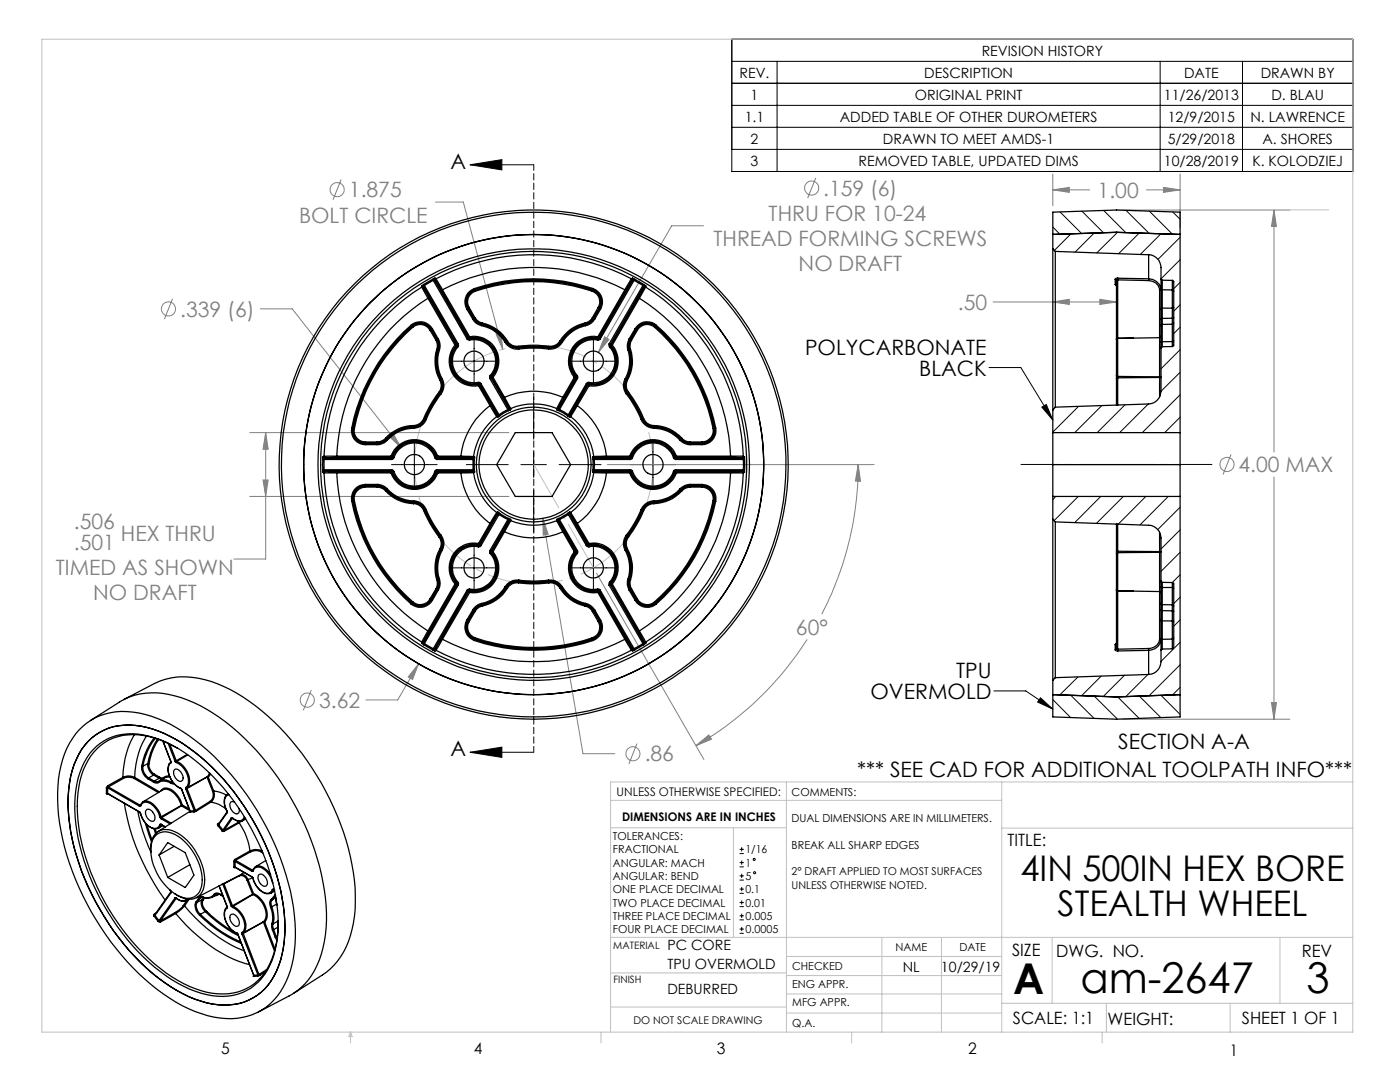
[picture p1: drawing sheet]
<svg xmlns="http://www.w3.org/2000/svg" width="279mm" height="216mm" viewBox="0 0 279 216" stroke-linecap="round" stroke-linejoin="round" font-family="sans-serif">
<defs><g id="words">
<g font-size="8.5">
<text x="202.2" y="198.3">A</text>
<text x="215.6" y="198.1">am-2647</text>
<text x="260.8" y="198.1">3</text>
</g>
<g font-size="7.1">
<text x="203.6" y="175.8">4IN 500IN HEX BORE</text>
<text x="211" y="182.8">STEALTH WHEEL</text>
</g>
<g font-size="4.2">
<text x="89.9" y="33.6">A</text>
<text x="160.7" y="70.8">POLYCARBONATE</text>
<text x="183.4" y="74.9">BLACK</text>
<text x="190.8" y="135.3">TPU</text>
<text x="173.7" y="139.5">OVERMOLD</text>
<text x="223.2" y="149.5">SECTION A-A</text>
<text x="89.9" y="150.9">A</text>
<text x="171.1" y="155">*** SEE CAD FOR ADDITIONAL TOOLPATH INFO***</text>
</g>
<g font-size="4.2" fill="#808080">
<text x="69.6" y="39.4">1.875</text>
<text x="164.3" y="39.1">.159 (6)</text>
<text x="219.1" y="39.4">1.00</text>
<text x="59.7" y="44.5">BOLT CIRCLE</text>
<text x="153.4" y="44.1">THRU FOR 10-24</text>
<text x="142.4" y="49.1">THREAD FORMING SCREWS</text>
<text x="159.4" y="54.1">NO DRAFT</text>
<text x="36" y="63.2">.339 (6)</text>
<text x="191.2" y="61.8">.50</text>
<text x="247.2" y="94.3">4.00 MAX</text>
<text x="14.7" y="105.6">.506</text>
<text x="24.1" y="107.9">HEX THRU</text>
<text x="14.7" y="109.7">.501</text>
<text x="11.1" y="114.7">TIMED AS SHOWN</text>
<text x="18.6" y="119.8">NO DRAFT</text>
<text x="158.9" y="126.7">60°</text>
<text x="63.7" y="141.2">3.62</text>
<text x="128.7" y="151.9">.86</text>
</g>
<g font-size="3.4">
<text x="201.1" y="168.8">TITLE:</text>
<text x="202" y="190.8">SIZE</text>
<text x="210.8" y="190.9">DWG. NO.</text>
<text x="259.8" y="191">REV</text>
<text x="202.1" y="204.4">SCALE: 1:1</text>
<text x="221" y="204.5">WEIGHT:</text>
<text x="247.8" y="204.4">SHEET 1 OF 1</text>
</g>
<g font-size="3.2">
<text x="44.2" y="210.4">5</text>
<text x="94.6" y="210.3">4</text>
<text x="143.1" y="210.4">3</text>
<text x="193.2" y="210.3">2</text>
<text x="245.4" y="210.6">1</text>
</g>
<g font-size="2.8">
<text x="195.9" y="11.1">REVISION HISTORY</text>
<text x="147.6" y="15.5">REV.</text>
<text x="184.5" y="15.5">DESCRIPTION</text>
<text x="236.3" y="15.5">DATE</text>
<text x="251.6" y="15.5">DRAWN BY</text>
<text x="149.8" y="19.9">1</text>
<text x="182.6" y="19.9">ORIGINAL PRINT</text>
<text x="232.3" y="19.9">11/26/2013</text>
<text x="253.7" y="19.9">D. BLAU</text>
<text x="148.6" y="24.3">1.1</text>
<text x="149.8" y="28.7">2</text>
<text x="167.6" y="24.3">ADDED TABLE OF OTHER DUROMETERS</text>
<text x="176.2" y="28.7">DRAWN TO MEET AMDS-1</text>
<text x="233.1" y="28.7">5/29/2018</text>
<text x="233.1" y="24.3">12/9/2015</text>
<text x="249.5" y="24.3">N. LAWRENCE</text>
<text x="251.9" y="28.7">A. SHORES</text>
<text x="149.8" y="33.1">3</text>
<text x="171.3" y="33.1">REMOVED TABLE, UPDATED DIMS</text>
<text x="232.3" y="33.1">10/28/2019</text>
<text x="249.9" y="33.1">K. KOLODZIEJ</text>
<text x="133.2" y="189.6">PC CORE</text>
<text x="133.2" y="193.4">TPU OVERMOLD</text>
<text x="180.2" y="193.9">NL</text>
<text x="187.8" y="193.9">10/29/19</text>
<text x="133.2" y="198.3">DEBURRED</text>
</g>
<g font-size="2.4">
<text x="123.1" y="158.9">UNLESS OTHERWISE SPECIFIED:</text>
<text x="124.1" y="163.8">DIMENSIONS ARE IN INCHES</text>
</g>
<g font-size="2.2">
<text x="158" y="158.8">COMMENTS:</text>
<text x="122.3" y="167.6">TOLERANCES:</text>
<text x="158" y="164.1">DUAL DIMENSIONS ARE IN MILLIMETERS.</text>
<text x="122.3" y="170.3">FRACTIONAL</text>
<text x="122.3" y="172.9">ANGULAR: MACH</text>
<text x="148.8" y="170.3">1/16</text>
<text x="148.8" y="172.9">1</text>
<text x="158" y="169.4">BREAK ALL SHARP EDGES</text>
<text x="122.3" y="175.6">ANGULAR: BEND</text>
<text x="122.3" y="178.2">ONE PLACE DECIMAL</text>
<text x="148.8" y="175.6">5</text>
<text x="148.8" y="178.2">0.1</text>
<text x="158" y="174.7">2° DRAFT APPLIED TO MOST SURFACES</text>
<text x="158" y="177.3">UNLESS OTHERWISE NOTED.</text>
<text x="122.3" y="180.9">TWO PLACE DECIMAL</text>
<text x="122.3" y="183.5">THREE PLACE DECIMAL</text>
<text x="148.8" y="180.9">0.01</text>
<text x="148.8" y="183.5">0.005</text>
<text x="122.3" y="186.2">FOUR PLACE DECIMAL</text>
<text x="148.8" y="186.2">0.0005</text>
<text x="178.7" y="189.7">NAME</text>
<text x="191.5" y="189.7">DATE</text>
<text x="158.1" y="197.2">ENG APPR.</text>
<text x="158.1" y="193.5">CHECKED</text>
<text x="158.1" y="200.8">MFG APPR.</text>
<text x="158.1" y="204.9">Q.A.</text>
</g>
<text font-size="2.1" x="126.4" y="204.3">DO NOT SCALE DRAWING</text>
<g font-size="2">
<text x="122.4" y="189.4">MATERIAL</text>
<text x="122.4" y="196.2">FINISH</text>
</g>
</g></defs>
<g fill="none" stroke="#808080" stroke-width=".2">
<path d="M68.1 35.8l-1.6 4.1M162.8 35.5l-1.6 4M210.1 37.9l3.3-.5v1zM210.1 34.7v6.4M210.1 37.9h7.4M228.8 37.9h6.7M232.2 37.4l3.3 .5-3.3 .5zM235.5 34.7v10.8M34.4 59.6l-1.6 4.1M86.9 40.3h5.6l7.8 29.4M140.4 45h-6.3l-14.7 25.3M219.5 59.7l3.3 .6-3.3 .4z"/>
<path d="M224.1 41.9h33.3M254.2 41.9l.5 3.3h-.9zM254.2 41.9v48.3M52 61.6h6.3l21.7 27.7M99 66.6l1-.2 .3 3.3zM120.6 67.2l.9 .5-2.1 2.6zM198.2 60.3h24.6M210.1 60.3l3.3-.6v1zM49.8 86.3h51.8M49.8 99.1h51.8M52.5 95.8h1l-.5 3.3zM53 86.3l.5 3.3h-1z"/>
<path d="M53 86.3v25.2h-6.3M77.6 87l.8-.6 1.6 2.9zM121.2 92.7h53.2M171.3 92.7l.4 3.3h-1zM171.3 92.7a64.3 64.3 0 0 1-7.3 29.9M245.7 90.7l-1.6 4M254.2 95.2v48.3M108.3 103.4l1.1 3.2-1 .2zM108.3 103.4l8 47h6.4M119.1 114.4l21.4 37.2M62.1 137.7l-1.6 4M83.5 132.5l-1.2 3.1-.8-.5z"/>
<path d="M83.5 132.5l-4.1 7.2h-6.4M161.1 127.6a65 65 0 0 1-22.2 21.2M127.1 148.4l-1.6 4M138.9 148.8l2.6-2.2 .5 .9zM224.1 143.5h33.3M253.8 140.2h.9l-.5 3.3z"/>
<circle cx="67.3" cy="37.8" r="1.4"/>
<circle cx="162" cy="37.5" r="1.42"/>
<circle cx="33.6" cy="61.6" r="1.41"/>
<circle cx="244.9" cy="92.7" r="1.4"/>
<circle cx="61.3" cy="139.7" r="1.41"/>
<circle cx="126.3" cy="150.4" r="1.41"/>
</g>
<g fill="none" stroke="#000" stroke-width=".2">
<path d="M146 7.8h124v26.4h-124zM146 12.2h124M155.1 12.2v22M231.5 12.2v22M248 12.2v22M270 16.6h-124M93.8 32.9h12.7M93.8 32.9l6.4-1v2zM146 21h124M146 25.4h124M146 29.8h124M90 72.1h9.2"/>
<path d="M94.6 67.5v9.1M106.5 79.3v8.3M113.8 72.1h9.2M118.4 67.5v9.1M197.4 73.3h6.3l6.4 10.5M78.1 92.7h9.1M82.7 88.1v9.2M93.1 92.7h8.3M104 92.7h5M106.5 90.2v5.1M106.5 97.8v8.4M111.6 92.7h8.3"/>
<path d="M125.8 92.7h9.1M130.3 88.1v9.2M207.9 81.2l.9-.5 1.3 3.1zM90 113.3h9.2M94.6 108.8v9.1M113.8 113.3h9.2M118.4 108.8v9.1M198.4 137.9h6.3l5.4 3.6M207.6 139.2l2.5 2.3-3-1.4zM93.8 150.1h12.7M93.8 150.1l6.4-1v2zM147.6 170.3h.8"/>
<path d="M147.6 169.5h.8M147.6 173h.8M147.6 172.1h.8M147.6 175.6h.8M147.6 174.8h.8M147.6 178.3h.8M147.6 177.4h.8M148 169.1v.8M148 171.7v.8M148 174.3v.9M148 177v.8M148 179.7v.8"/>
<path d="M147.6 180.9h.8M147.6 180.1h.8M147.6 183.6h.8M147.6 182.7h.8M147.6 186.2h.8M147.6 185.4h.8M148 182.3v.9M148 185v.8"/>
<circle cx="150.5" cy="171.5" r=".21"/>
<circle cx="150.6" cy="174.2" r=".21"/>
</g>
<path d="M129.3 85.7a23.8 23.8 0 0 0-39.9-9.6 23.8 23.8 0 0 0 10.9 39.6 23.8 23.8 0 0 0 29.4-28.6l-.4-1.4" fill="none" stroke="#c0c0c0" stroke-width=".2" stroke-dasharray="15.2 1.3 1.3 1.3" stroke-dashoffset="-.5" stroke-linecap="butt"/>
<path d="M241.9 92.7h-38.1" fill="none" stroke="#000" stroke-width=".2" stroke-dasharray="15.2 1.3 1.3 1.3" stroke-dashoffset="7.6"/>
<path d="M106.5 32.9v117.2" fill="none" stroke="#000" stroke-width=".2" stroke-dasharray="1.3 .6" stroke-dashoffset=".1"/>
<path d="M106.5 92.7l11.9 20.6" fill="none" stroke="#c0c0c0" stroke-width=".2" stroke-dasharray="15.2 1.3 1.3 1.3" stroke-dashoffset="5.2"/>
<path d="M222.8 41.9h42.4" fill="none" stroke="#c0c0c0" stroke-width=".2" stroke-dasharray="15.2 1.3 1.3 1.3" stroke-dashoffset="5.5"/>
<g fill="none" stroke="#c0c0c0" stroke-width=".2">
<path d="M8.4 7.8h261.6v198.2h-261.6zM121.8 159.7h78.1M157 156v49.9M199.9 156v50M270 156h-148.2v49.9M121.8 165.2h35.2M146.4 165.2v21.8M199.9 165.2h70.1M121.8 187h148.2M121.8 194.1h35.2M157 194.7h42.9M157 190.9h42.9"/>
<path d="M157 198.3h42.9M176 187v19M187.9 187v19M210 187v13.2M255.4 187v13.2M70 206v2.1M70 206l.3 .8h-.7zM119.9 206v2.1M121.8 200.9h35.2M157 202.1h42.9M170 206v2.1M199.9 200.2h70.1"/>
<path d="M220 206v2.1M220.8 200.2v5.8M245.5 200.2v5.8"/>
</g>
<path d="M93.8 32.9l6.4-1v2zM93.8 150.1l6.4-1v2zM207.9 81.2l.9-.5 1.3 3.1zM207.6 139.2l2.5 2.3-3-1.4z" fill="#000"/>
<g fill="#808080">
<path d="M120.6 67.2l-1.2 3.1 2.1-2.6zM77.6 87l2.4 2.3-1.6-2.9zM108.3 103.4l.1 3.4 1-.2zM83.5 132.5l-2 2.6 .8 .5zM53 86.3l.5 3.3h-1zM52.5 95.8h1l-.5 3.3zM210.1 37.9l3.3-.5v1zM232.2 37.4l3.3 .5-3.3 .5zM254.2 41.9l.5 3.3h-.9zM253.8 140.2h.9l-.5 3.3zM219.5 59.7l3.3 .6-3.3 .4zM210.1 60.3l3.3-.6v1z"/>
<path d="M138.9 148.8l2.6-2.2 .5 .9zM171.3 92.7l.4 3.3h-1zM99 66.6l1.3 3.1-.3-3.3z"/>
</g>
<g fill="none" stroke="#000" stroke-width=".25">
<path d="M84.1 57l.1 .3M84.1 57l.4 .1M84.2 57.3a41.9 41.9 0 0 0-19.5 33.8M84.2 57.3l.3 .1M84.2 57.3l1.2 2.2M84.5 57.1l6.7 11.7M84.5 57.1v.3M84.5 57.4l1.1 2M84.6 56.8l-.5 .2M84.6 56.8l.1 .2M84.7 57l-.2 .1M84.7 57l6.7 11.6"/>
<path d="M85.4 59.5a39.3 39.3 0 0 0-18.2 31.5M85.4 59.5l5.4 9.4M85.6 59.4l-.2 .1M85.6 59.4l5.5 9.4M86.4 55.7l-1.8 1.1M86.4 55.7l.1 .3M86.5 56l-1.8 1M86.5 56l6.7 11.6M86.7 55.8l-.2 .2M86.7 55.8l6.7 11.7M86.7 55.8l.2 .2M86.8 55.5l.2 .1"/>
<path d="M86.8 55.5l-.4 .2M86.8 55.5l-.1 .3M86.9 56l1.2 2M87 55.6a42 42 0 0 1 39 0M87 55.6l-.1 .4M87 55.6l1.3 2.2M88.1 58l5.5 9.4M88.3 57.8a39.4 39.4 0 0 1 36.4 0M88.3 57.8l-.2 .2M88.3 57.8l5.4 9.4M94.7 57.6a37.1 37.1 0 0 1 23.7 0M94.7 57.6a2.81 2.81 0 0 0-1.6 4"/>
<path d="M94.7 57.6l.1 .2M94.8 57.8a2.54 2.54 0 0 0-1.4 3.7M94.8 57.8a37.2 37.2 0 0 1 23.5 0M94.8 57.9a2.51 2.51 0 0 0-1.4 3.6M94.8 57.9a37.2 37.2 0 0 1 23.5 0M94.8 57.9l.1 .2M94.8 57.8v.1M94.9 58.1a2.21 2.21 0 0 0-1.3 3.2M94.9 58.1a36.6 36.6 0 0 1 23.3 0M118.2 58.1a2.23 2.23 0 0 1 1.2 3.2M118.3 57.8a2.53 2.53 0 0 1 1.4 3.7M118.3 57.9a2.5 2.5 0 0 1 1.3 3.6"/>
<path d="M118.3 57.9l-.1 .2M118.3 57.8v.1M118.4 57.6a2.83 2.83 0 0 1 1.5 4M118.4 57.6l-.1 .2M124.7 57.8l.2 .2M124.7 57.8l-5.4 9.4M124.9 58l-5.4 9.4M126 55.6l.1 .4M126 55.6l-1.3 2.2M126.1 56l-1.2 2M126.2 55.5l.5 .2M126.2 55.5l-.2 .1"/>
<path d="M126.2 55.5l.1 .3M126.3 55.8l.2 .2M126.3 55.8l-6.7 11.7M126.3 55.8l-.2 .2M126.5 56l1.8 1M126.5 56l-6.7 11.6M126.7 55.7l1.7 1.1M126.7 55.7l-.2 .3M127.4 59.4l.2 .1M127.4 59.4l-5.5 9.4M127.6 59.5a39.3 39.3 0 0 1 18.2 31.5M127.6 59.5l-5.4 9.4"/>
<path d="M128.3 57l.2 .1M128.3 57l-6.7 11.6M128.4 56.8l.5 .2M128.4 56.8l-.1 .2M128.5 57.4l-1.1 2M128.5 57.1l-6.7 11.7M128.5 57.1v.3M128.9 57.3a41.7 41.7 0 0 1 19.4 33.8M128.9 57v.3M128.9 57l-.4 .1M128.9 57.3l-.4 .1M128.9 57.3l-1.3 2.2"/>
<path d="M210.1 49.6v32.2M210.1 49.6v-7.3l12.7-.4 12.7 .4v100.8l-12.7 .4-12.7-.4v-7.4M210.1 46.8l12.7-.4 12.7 .4M210.1 49.6l.5 .6M210.6 50.2v31M210.6 50.2l18.6 .6M222.6 55.7v1.1M222.6 55.7l.2 .3M222.6 56.8l.2 .2zM222.8 56.9v.1M222.8 56v11.6M223.1 55.5l6.1 .1"/>
<path d="M223.1 55.5l-.4 .1-.1 .1M223.1 55.8l-.3 .2M223.1 55.5v.3M223.1 55.8v11.7M223.1 55.8l6.1 .2M229.2 50.8a2.6 2.6 0 0 1 2.5 2.6v2.2M229.2 55.6a2.18 2.18 0 0 1 2.4 2.3l-.2 .1M229.2 50.8v4.8M229.2 56a2.09 2.09 0 0 1 2.2 2M229.2 55.6v.4M231.4 58v9.4M231.7 55.6l.3 .3"/>
<path d="M231.7 57.6l.3 .2M231.7 55.6v2M231.7 57.6v4M232 55.9v1.9M232 57.8v3.7M232 55.9l2 .1M232 57.8l2 .1M234 57.9l.2 .2M234 56v1.9M234 56l.2 .2v12.7l-.2 .2M234 57.9v3.6M82 64.9a2.79 2.79 0 0 1 4.3 .7"/>
<path d="M82 64.9a37.1 37.1 0 0 0-11.8 20.5M82 64.9l.2 .2M82.2 65.1a2.55 2.55 0 0 1 3.9 .6M82.2 65.1a36.6 36.6 0 0 0-11.8 20.3M82.2 65.1a36.9 36.9 0 0 0-11.7 20.3M82.2 65.1l.2 .2M82.2 65.1h.1M82.4 65.3a2.23 2.23 0 0 1 3.4 .6M82.4 65.3a36.4 36.4 0 0 0-11.7 20.2M85.8 65.9l1.2 2M86 65.7l-.2 .2M86 65.7h.1"/>
<path d="M86 65.7l1.2 2.1M86.1 65.7l1.1 2M86.3 65.6l-.2 .1M86.3 65.6l1.2 2M87 67.9a2.29 2.29 0 0 1 .2 1.8M87.2 69.7a7.9 7.9 0 0 0 .6 6.1M87.2 69.7l.2 .1M87.2 67.8a2.51 2.51 0 0 1 .2 2M87.2 67.8l-.2 .1M87.2 67.7a2.62 2.62 0 0 1 .3 2.1M87.2 67.7v.1M87.4 69.8a7.6 7.6 0 0 0 .6 5.9"/>
<path d="M87.4 69.8h.1M87.5 67.6a2.83 2.83 0 0 1 .2 2.2M87.5 67.6l-.3 .1M87.5 69.8h.2M87.5 69.8a7.6 7.6 0 0 0 .5 5.9M87.6 78.3l.2 .1M87.6 78.3a21.6 21.6 0 0 0-3 5.2M87.7 69.8a7.3 7.3 0 0 0 .5 5.8M87.8 78.4a24.8 24.8 0 0 0-3 5.2M87.8 75.8a2.25 2.25 0 0 1-.2 2.5M87.8 78.4v.1M87.8 78.5l.2 .1"/>
<path d="M87.8 78.5a22.6 22.6 0 0 0-3 5.1M88 75.7a2.4 2.4 0 0 1-.2 2.7M88 75.7l-.2 .1M88 75.7h.1M88 78.6a22.3 22.3 0 0 0-2.9 5.1M88 75.7a2.47 2.47 0 0 1-.2 2.8M88.2 75.6a2.74 2.74 0 0 1-.2 3M88.2 75.6l-.2 .1M90.8 68.9a5 5 0 0 0-.5 5.7 5 5 0 0 0 5.2 2.4M90.8 68.9l.3 .1M91.1 69a4.7 4.7 0 0 0-.6 5.4 4.7 4.7 0 0 0 5 2.3M91.1 68.8v.2"/>
<path d="M91.1 68.8l-.3 .1M91.1 69h.1M91.2 69l.2 .2M91.2 69a4.6 4.6 0 0 0-.5 5.4 4.6 4.6 0 0 0 4.8 2.2M91.2 68.8v.2M91.2 68.8h-.1M91.4 69.2a4.3 4.3 0 0 0-.5 5 4.3 4.3 0 0 0 4.6 2.1M91.4 68.6l-.2 .2M91.4 68.6l.1 .3-.1 .3M93.1 61.6l1.2 2M93.2 67.6l.5 .2M93.4 61.5l-.3 .1"/>
<path d="M93.4 61.5l1.1 2M93.4 61.5h.1M93.4 67.5l-.2 .1M93.4 67.5l.3 .1M93.4 61.5l1.2 2M93.6 67.4l.1 .1M93.6 67.4l-.2 .1M93.6 61.3l-.2 .2M93.6 61.3l1.2 2.1M93.7 67.5a4.7 4.7 0 0 1 5 2.2 4.7 4.7 0 0 1-.6 5.5M93.7 67.5v.1M93.7 67.6v.2"/>
<path d="M93.7 67.6a4.6 4.6 0 0 1 4.9 2.2 4.6 4.6 0 0 1-.6 5.3M93.7 67.8a4.3 4.3 0 0 1 4.6 2.1 4.3 4.3 0 0 1-.5 5M93.7 67.2l-.1 .2M93.7 67.2a5 5 0 0 1 5.2 2.4 5 5 0 0 1-.5 5.7M93.7 67.2v.3M94.3 63.6a2.51 2.51 0 0 0 1.8 1.4M94.5 63.5l-.2 .1M94.5 63.5a2.54 2.54 0 0 0 1.7 1.2M94.6 63.5a2.37 2.37 0 0 0 1.6 1.2M94.6 63.5h-.1M94.8 63.4l-.2 .1M94.8 63.4a2.44 2.44 0 0 0 1.5 1.1"/>
<path d="M95.5 76.3v.3M95.5 76.3h.2l.3 .3M95.5 77l2.3 3.9M95.5 76.6l.3 .1M95.5 76.7h.1M95.5 76.7v.3M95.5 76.6v.1M95.6 76.7l-.1 .3M95.6 76.7l2.4 4.1M95.8 76.7l3.6 6.2M95.8 76.7h-.2M96 76.6l-.2 .1"/>
<path d="M96 76.6l3.6 6.2M96.1 65a7.4 7.4 0 0 1 4.7 3.3M96.2 64.7a7.7 7.7 0 0 1 4.8 3.5M96.2 64.7l-.1 .3M96.2 64.7a7.6 7.6 0 0 1 4.9 3.5M96.2 64.7h.1M96.3 64.5l-.1 .2M96.3 64.5a7.9 7.9 0 0 1 5 3.5M97.8 75.5l3.6 6.2M97.8 74.9v.6M97.8 74.9l.2 .2M98 75.4l-.2 .1"/>
<path d="M98 75.1v.3M98 75.4l3.6 6.2M98 75.1l.1 .1M98.1 75.3l2.4 4.1M98.1 75.3l-.1 .1M98.1 75.2v.1M98.1 75.2l.3 .1M98.4 75.3h-.3M98.4 75.3l2.3 4M100.5 79.4l1.1 2M100.7 79.3l1.2 2.2M100.7 79.3l-.2 .1"/>
<path d="M100.7 79.3a14.6 14.6 0 0 1 11.6 0M100.8 68.3a2.79 2.79 0 0 0 2.7 1.3M101 68.2l-.2 .1M101 68.2a2.59 2.59 0 0 0 2.5 1.2M101.1 68.2a2.49 2.49 0 0 0 2.4 1.2M101.1 68.2h-.1M101.3 68l-.2 .2M101.3 68a2.16 2.16 0 0 0 2.2 1.1M103.5 69.1v.3M103.5 69.1a21.8 21.8 0 0 1 6 0M103.5 69.4v.2M103.5 69.4a21.3 21.3 0 0 1 6 0"/>
<path d="M103.5 69.4h.1M103.5 69.6a25 25 0 0 1 6 0M109.5 69.4v.2M109.5 69.4h.1M109.5 69.1v.3M111.8 68a2.25 2.25 0 0 1-2.3 1.1M111.8 68l.2 .2M112 68.2a2.59 2.59 0 0 1-2.5 1.2M112 68.2h.1M112 68.2a2.69 2.69 0 0 1-2.5 1.2M112 68.2l.2 .1M112.2 68.3a2.71 2.71 0 0 1-2.7 1.3"/>
<path d="M112.3 79.3l-1.2 2.2M112.3 79.3l.2 .1M112.5 79.4l-1.1 2M114.6 75.3h.3M114.6 75.3l-2.3 4M114.9 75.2v.1M114.9 75.2l-.3 .1M114.9 75.3l-2.4 4.1M114.9 75.3l.1 .1M115 75.1v.3M115 75.1l-.1 .1M115 75.4l.3 .1"/>
<path d="M115 75.4l-3.6 6.2M115.2 74.9l.1 .3v.3M115.2 74.9l-.2 .2M115.3 75.5l-3.6 6.2M116.8 64.5v.2M116.8 64.5a7.7 7.7 0 0 0-5 3.5M116.8 64.7l.1 .3M116.8 64.7a7.5 7.5 0 0 0-4.8 3.5M116.8 64.7h.1M116.9 65a7.4 7.4 0 0 0-4.7 3.3M117 76.6l.2 .1M117 76.6l-3.6 6.2"/>
<path d="M117.2 76.7l-3.6 6.2M117.2 76.7h.2M117.4 76.7l.1 .3M117.4 76.7l-2.4 4.1M117.5 76.7h-.1M117.5 76.7v.3M117.5 76.6l-.3 .1M117.5 76.6v.1M117.5 76.3h-.3l-.2 .3M117.5 76.3v.3M117.5 77l-2.3 3.9M118.2 63.4a2.24 2.24 0 0 1-1.4 1.1"/>
<path d="M118.2 63.4l.3 .1M118.5 63.5l.2 .1M118.5 63.5a2.34 2.34 0 0 1-1.7 1.2M118.5 63.5a2.54 2.54 0 0 1-1.7 1.2M118.5 63.5h.1M118.7 63.6a2.67 2.67 0 0 1-1.8 1.4M119.3 67.8a4.3 4.3 0 0 0-4.6 2.1 4.3 4.3 0 0 0 .5 5M119.3 67.2l.2 .2M119.3 67.2a5 5 0 0 0-5.2 2.4 5 5 0 0 0 .5 5.7M119.3 67.2v.3M119.3 67.6v.2M119.3 67.6a4.6 4.6 0 0 0-4.8 2.2 4.6 4.6 0 0 0 .5 5.3"/>
<path d="M119.3 67.5a4.7 4.7 0 0 0-5 2.2 4.7 4.7 0 0 0 .6 5.5M119.3 67.5v.1M119.4 61.3l.2 .2M119.4 61.3l-1.2 2.1M119.5 67.4l-.2 .1M119.5 67.4l.1 .1M119.6 67.5l.2 .1M119.6 67.5l-.3 .1M119.6 61.5h.1M119.7 61.5l.2 .1M119.7 61.5l-1.2 2M119.8 67.6l-.5 .2"/>
<path d="M119.9 61.6l-1.2 2M121.6 68.6l.2 .2M121.6 68.6v.6M121.6 69.2a4.3 4.3 0 0 1 .5 5 4.3 4.3 0 0 1-4.6 2.1M121.8 68.8v.2M121.8 69l-.2 .2M121.8 69a4.6 4.6 0 0 1 .6 5.4 4.6 4.6 0 0 1-4.9 2.2M121.8 68.8h.1M121.9 68.8l.1 .2M121.9 68.8l.3 .1M122 69a4.7 4.7 0 0 1 .5 5.4 4.7 4.7 0 0 1-5 2.3M122 69h-.2"/>
<path d="M122.2 68.9a5 5 0 0 1 .5 5.6 5 5 0 0 1-5.2 2.5M122.2 68.9l-.2 .1M124.8 75.6a2.74 2.74 0 0 0 .2 3M124.8 75.6l.2 .1M125 78.6a22.3 22.3 0 0 1 3 5.1M125 75.7a2.65 2.65 0 0 0 .2 2.8M125 75.7h.1M125 75.7a2.58 2.58 0 0 0 .2 2.7M125 75.7l.2 .1M125.2 78.5l-.2 .1M125.2 78.5a22.6 22.6 0 0 1 3 5.1M125.2 78.4a24.8 24.8 0 0 1 3 5.2"/>
<path d="M125.2 75.8a2.34 2.34 0 0 0 .2 2.5M125.2 78.4v.1M125.3 69.8a7.5 7.5 0 0 1-.5 5.8M125.4 78.3l-.2 .1M125.4 78.3a23.1 23.1 0 0 1 3 5.2M125.6 67.6a2.64 2.64 0 0 0-.3 2.2M125.6 69.8h-.3M125.6 67.6l.2 .1M125.6 69.8a7.6 7.6 0 0 1-.6 5.9M125.6 69.8h.1M125.6 69.8a7.3 7.3 0 0 1-.6 5.9M125.8 67.7a2.44 2.44 0 0 0-.2 2.1"/>
<path d="M125.8 67.8a2.51 2.51 0 0 0-.2 2M125.8 67.8l.2 .1M125.8 67.7v.1M125.8 69.7l-.2 .1M125.8 69.7a7.5 7.5 0 0 1-.6 6.1M126 67.9a2.52 2.52 0 0 0-.2 1.8M126.8 65.6l.2 .1M126.8 65.6l-1.2 2M127 65.7l-1.2 2M127 65.7h.1M127 65.7l.2 .2M127.2 65.9l-1.2 2"/>
<path d="M130.6 65.3a2.24 2.24 0 0 0-3.4 .6M130.6 65.3a36.7 36.7 0 0 1 11.7 20.2M130.8 65.1a37 37 0 0 1 11.8 20.3M130.8 65.1a2.51 2.51 0 0 0-3.8 .6M130.8 65.1a2.5 2.5 0 0 0-3.8 .6M130.8 65.1a36.7 36.7 0 0 1 11.8 20.3M130.8 65.1l-.2 .2M130.8 65.1h.1M131 64.9a36.9 36.9 0 0 1 11.8 20.5M131 64.9a2.75 2.75 0 0 0-4.2 .7M131 64.9l-.2 .2M222.8 74.9l.3 .2"/>
<path d="M222.8 67.8v7.1M222.8 74.9v.6M222.8 67.6v.2M222.8 75.5v5.3M223.1 67.5l-.3 .3M223.1 75.4l-.3 .1M223.1 75.1v.3M223.1 67.5l-.3 .1M223.1 67.5v7.6M223.1 75.1l8.3 .1M223.1 75.4v5.4M226.2 67.5h-3.1"/>
<path d="M231.4 75.2l.3 .1h-.3M231.4 75.2v.1M231.4 67.4v7.8M231.4 67.4l-8.3 .1M231.4 75.3l-8.3 .1M231.4 75.3v3.9M231.7 67.1l-.3 .3M231.7 69.5v8.6a2.6 2.6 0 0 1-2.5 2.5l-18.6 .6M231.7 68.3v1.2M231.7 65v3.3M231.7 63.6v1.4M231.7 61.6v2"/>
<path d="M232 69.2l-.3 .3M232 68.2l-.3 .1M232 64.7v3.5M232 64.7l-.3 .3M232 63.5v1.2M232 63.5l-.3 .1M232 61.5l-.3 .1M232 68.2v1M232 61.5h2M232 61.5v2M234 64.7v3.5M234 63.5v1.2"/>
<path d="M234 68.2v.9M234 69.1l-2 .1M234 68.2h-2M234 64.7h-2M234 63.5h-2M234 61.5v2M234.2 68l-.2 .2M234.2 64.5l-.2 .2M234.2 63.4l-.2 .1M234.2 61.3l-.2 .2M64.4 91.7v2M64.4 93.7l.1 .5"/>
<path d="M64.4 91.7h.3M64.4 93.7h.3M64.5 91.2l-.1 .5M64.5 94.2l.2 .1M64.5 91.2l.2 .2M64.7 91.1l-.2 .1M64.7 94.3a41.8 41.8 0 0 0 19.5 33.8M64.7 93.7v.3M64.7 91.7v2M64.7 91.1l.2 .2M64.7 94.3l2.5 .1M64.7 93.7h13.4"/>
<path d="M64.7 91.7h13.4M64.7 91.4v.3M64.7 94l-.2 .2M64.7 94h13.4M64.7 91.4h13.4M64.7 94l.2 .1M64.9 94.1h2.3M64.9 94.1l-.2 .2M64.9 91.3l-.2 .1M67.2 91.3h-2.3M67.2 91l-2.5 .1M67.2 94.1v.3"/>
<path d="M67.2 94.4a39.4 39.4 0 0 0 18.2 31.5M67.2 91v.3M67.2 94.1h10.9M67.2 91.3h10.9M67.2 91h10.8M67.2 94.4h10.8M70.2 85.4a2.74 2.74 0 0 0 2.7 3.3M70.2 85.4h.2M70.4 99.9a36.6 36.6 0 0 0 11.8 20.4M70.4 99.9l-.2 .1M70.4 85.4a2.53 2.53 0 0 0 2.5 3.1M70.4 85.4h.1"/>
<path d="M70.4 99.9h.1M70.5 85.4a2.47 2.47 0 0 0 2.4 3M70.5 99.9a36.8 36.8 0 0 0 11.7 20.4M70.5 85.4l.2 .1M70.7 85.5a2.22 2.22 0 0 0 2.2 2.7M70.7 99.9h-.2M70.7 99.9a36.4 36.4 0 0 0 11.7 20.2M72.9 96.7a2.76 2.76 0 0 0-2.7 3.3M72.9 96.9a2.57 2.57 0 0 0-2.5 3M72.9 96.7v.2M72.9 88.5v.2M72.9 96.9a2.47 2.47 0 0 0-2.4 3"/>
<path d="M72.9 88.2v.2M72.9 97.2a2.27 2.27 0 0 0-2.2 2.7M72.9 96.9v.3M72.9 88.7h2.3M72.9 96.7h2.3M72.9 96.9h2.3M72.9 88.4h2.3M72.9 88.4v.1M72.9 96.9h.1M72.9 88.2h2.3M72.9 97.2h2.3M75.2 96.7a2.94 2.94 0 0 1 2.1 .9"/>
<path d="M75.2 96.7v.2M75.2 96.9a2.42 2.42 0 0 1 2 .9M75.2 88.5v.2M75.2 96.9a2.54 2.54 0 0 1 1.9 .9M75.2 88.2v.2M75.2 96.9v.3M75.2 97.2a2.54 2.54 0 0 1 1.7 .7M75.2 88.4v.1M75.2 96.9h.1M76.9 87.5a2.54 2.54 0 0 1-1.7 .7M76.9 87.5l.2 .1M76.9 97.9a7.8 7.8 0 0 0 5.6 2.6"/>
<path d="M77.1 87.6a2.54 2.54 0 0 1-1.9 .8M77.1 97.8a7.5 7.5 0 0 0 5.5 2.4M77.1 97.8l-.2 .1M77.1 87.6l.1 .1M77.1 97.8h.1M77.2 97.8a7.5 7.5 0 0 0 5.4 2.4M77.2 87.7a2.55 2.55 0 0 1-2 .8M77.2 87.7l.1 .1M77.3 87.8a2.94 2.94 0 0 1-2.1 .9M77.3 97.6a7.1 7.1 0 0 0 5.3 2.3M77.3 97.6l-.1 .2M78 91a5 5 0 0 1 4.7-3.3 5 5 0 0 1 4.7 3.3"/>
<path d="M78 91l.2 .2M78 94.4a5 5 0 0 0 4.7 3.3 5 5 0 0 0 4.7-3.3M78 91l.1 .3M78.1 93.7v.3M78.1 91.4v.3M78.1 93.7l.3 .1 .2 .3M78.1 94l.3 .2M78.1 94.1l.1 .1M78.1 94.1l-.1 .3M78.1 91.3v.1M78.1 94v.1M78.2 91.2a4.7 4.7 0 0 1 4.5-3.2 4.7 4.7 0 0 1 4.5 3.2"/>
<path d="M78.2 94.2a4.7 4.7 0 0 0 4.5 3.2 4.7 4.7 0 0 0 4.5-3.2M78.2 91.2l-.1 .1M78.2 94.2l-.2 .2M78.2 91.2l.2 .1M78.4 94.2a4.6 4.6 0 0 0 4.3 3.1 4.6 4.6 0 0 0 4.3-3.1M78.4 91.3l-.3 .1M78.4 91.3h.2M78.4 91.3a4.6 4.6 0 0 1 4.3-3.2 4.6 4.6 0 0 1 4.3 3.2M78.4 94.2h-.2M78.6 94.1a4.3 4.3 0 0 0 4.1 2.9 4.3 4.3 0 0 0 4.1-2.9M78.6 94.1l-.2 .1M78.6 91.3l-.1 .2-.4 .2"/>
<path d="M78.6 91.3a4.3 4.3 0 0 1 4.1-2.9 4.3 4.3 0 0 1 4.1 2.9M82.5 84.9a7.6 7.6 0 0 0-5.6 2.6M82.5 84.9l.1 .3M82.6 85.4a7.1 7.1 0 0 0-5.3 2.4M82.6 99.9a2.77 2.77 0 0 1 2.5 1.8M82.6 99.9v.3M82.6 85.2a7.4 7.4 0 0 0-5.4 2.5M82.6 85.2v.2M82.6 85.2a7.5 7.5 0 0 0-5.5 2.4M82.6 85.2h.1M84.6 83.5l.2 .1M84.6 83.5a2.25 2.25 0 0 1-2.1 1.4"/>
<path d="M84.8 83.6a2.39 2.39 0 0 1-2.2 1.6M84.8 83.6h.1M84.8 83.6l.3 .1M84.8 83.6a2.54 2.54 0 0 1-2.2 1.6M85.1 83.7a2.77 2.77 0 0 1-2.5 1.7M86.8 91.3l.5 .4M86.8 94.1l.2 .1M87 91.3l.3 .1M87 91.3h-.2M87 94.2h.2M87.2 91.2l.1 .1M87.2 94.2l.2 .2"/>
<path d="M87.2 91.2l-.2 .1M87.3 91.4v.3M87.3 93.7v.3M87.3 93.7l-.3 .1-.2 .3M87.3 94l-.3 .2M87.3 94.1l-.1 .1M87.3 94.1l.1 .3M87.3 93.7h7.1M87.3 94h7.2M87.3 91.7h7.1M87.3 91.4h7.2M87.3 91.3v.1"/>
<path d="M87.3 94v.1M87.3 94.1h4.7M87.3 91.3h4.7M87.4 91l-.2 .2M87.4 91l-.1 .3M87.4 91h4.6M87.4 94.4h4.6M92 91.3h2.3M92 94.4a14.6 14.6 0 0 0 5.8 10.1M92 91l2.5 .1M92 91v.3M92 94.1v.3"/>
<path d="M94.3 94.1h-2.3M94.3 94.1l.2 .2M94.3 91.3l.2 .1M94.4 93.7l.1 .3M94.4 91.7h.3M94.4 91.7v2M94.5 94l.2 .2M94.5 91.4l-.1 .3M94.5 94l-.2 .1M94.5 94.3a12 12 0 0 0 4.6 8M94.5 91.1l.2 .1M94.5 91.1l-.2 .2"/>
<path d="M94.5 94.3l-2.5 .1M94.7 93.7v.5M94.7 91.7v2M94.7 93.7h-.3M94.7 94.2l-.2 .1M94.7 91.2v.5M94.7 91.2l-.2 .2M97.8 80.9l1.3 2.2M97.8 80.9a14.8 14.8 0 0 0-5.8 10.1M98 80.8l1.2 2M98 80.8l-.2 .1M99.1 83.1a12 12 0 0 0-4.6 8"/>
<path d="M99.1 83.1l.2 .1M99.2 82.8l-.1 .3M99.2 82.8l.2 .1M99.4 82.9l-.1 .3M99.6 82.8l-.2 .1M99.6 82.8l.1 .2M99.7 83l-.4 .2M101.4 81.7l.1 .3M101.4 81.7l-1.8 1.1M101.5 82l-1.8 1M101.6 81.6l-.2 .1M101.6 81.6l.3 .1"/>
<path d="M101.6 81.4l.3 .1M101.6 81.4v.2M101.9 81.7l-.4 .3M101.9 81.5v.2M101.9 81.5a12 12 0 0 1 9.2 0M102.8 86.3h7.4l3.7 6.4-3.7 6.4h-7.4l-3.7-6.4zM111.1 81.7l.4 .3M111.1 81.5v.2M111.4 81.6l.3 .1M111.4 81.6l-.3 .1M111.4 81.4l-.3 .1M111.4 81.4v.2"/>
<path d="M111.5 82l1.8 1M111.7 81.7l-.2 .3M111.7 81.7l1.7 1.1M113.3 83l.4 .2M113.4 82.8l-.1 .2M113.4 82.8l.2 .1M113.6 82.9l.1 .3M113.8 82.8l.1 .3M113.8 82.8l-.2 .1M113.9 83.1l-.2 .1M113.9 83.1a12 12 0 0 1 4.6 8M115 80.8l-1.2 2"/>
<path d="M115 80.8l.2 .1M115.2 80.9l-1.3 2.2M115.2 80.9a14.5 14.5 0 0 1 5.8 10.1M118.3 91.2v.5M118.3 94.2l.2 .1M118.3 91.2l.2 .2M118.3 91.7v2M118.3 93.7v.5M118.3 91.7h.3M118.3 93.7h.3M118.5 91.1l-.2 .1M118.5 94.3a12 12 0 0 1-4.6 8"/>
<path d="M118.5 91.1l.2 .2M118.5 94.3l2.5 .1M118.5 91.4l.1 .3M118.5 94l-.2 .2M118.5 94h7.3M118.5 91.4h7.3M118.5 94l.2 .1M118.6 93.7l-.1 .3M118.6 91.7v2M118.6 93.7h7.2M118.6 91.7h7.2M118.7 94.1h2.3"/>
<path d="M118.7 94.1l-.2 .2M118.7 91.3l-.2 .1M121 91.3h-2.3M121 94.4a14.3 14.3 0 0 1-5.8 10.1M121 94.1v.3M121 91l-2.5 .1M121 91v.3M121 94.1h4.8M121 91.3h4.8M121 91h4.7M121 94.4h4.7M125.7 91l.1 .2"/>
<path d="M125.7 91a5 5 0 0 1 4.6-3.3 5 5 0 0 1 4.7 3.3M125.7 94.4a5 5 0 0 0 4.6 3.3 5 5 0 0 0 4.7-3.3M125.7 91l.1 .3M125.8 94l.2 .2M125.8 93.7v.3M125.8 93.7l.2 .1 .2 .3M125.8 91.4v.3M125.8 94.1v.1M125.8 94.1l-.1 .3M125.8 91.3v.1M125.8 94v.1M125.8 91.2a4.7 4.7 0 0 1 4.5-3.2 4.7 4.7 0 0 1 4.5 3.2"/>
<path d="M125.8 91.2v.1M125.8 94.2a4.7 4.7 0 0 0 4.5 3.2 4.7 4.7 0 0 0 4.5-3.2M125.8 94.2l-.1 .2M125.8 91.2l.2 .1M126 94.2a4.6 4.6 0 0 0 4.3 3.1 4.6 4.6 0 0 0 4.4-3.1M126 91.3l-.2 .1M126 91.3h.2M126 91.3a4.6 4.6 0 0 1 4.3-3.2 4.6 4.6 0 0 1 4.4 3.2M126 94.2h-.2M126.2 94.1l-.2 .1M126.2 94.1a4.3 4.3 0 0 0 4.1 2.9 4.3 4.3 0 0 0 4.1-2.9M126.2 91.3a4.3 4.3 0 0 1 4.1-2.9 4.3 4.3 0 0 1 4.1 2.9"/>
<path d="M126.2 91.3l-.1 .2-.3 .2M128 83.7a2.87 2.87 0 0 0 2.5 1.7M128.2 83.6l-.2 .1M128.2 83.6a2.64 2.64 0 0 0 2.3 1.6M128.2 83.6a2.39 2.39 0 0 0 2.3 1.6M128.2 83.6h.1M128.4 83.5l-.2 .1M128.4 83.5a2.25 2.25 0 0 0 2.1 1.4M130.5 99.9a2.87 2.87 0 0 0-2.5 1.8M130.5 85.4a7.1 7.1 0 0 1 5.2 2.4M130.5 85.2v.2M130.5 99.9v.3"/>
<path d="M130.5 85.2a7.5 7.5 0 0 1 5.4 2.5M130.5 85.2a7.4 7.4 0 0 1 5.4 2.4M130.5 84.9v.3M130.5 84.9a7.6 7.6 0 0 1 5.6 2.6M130.5 85.2h.1M134.4 94.1l.3 .1M134.4 91.3l.5 .4M134.7 91.3h-.3M134.7 91.3l.2 .1M134.7 94.2h.1M134.8 91.2l.1 .1M134.8 94.2l.2 .2"/>
<path d="M134.8 91.2l-.1 .1M134.9 94l-.2 .2M134.9 93.7l-.3 .1-.2 .3M134.9 93.7v.3M134.9 91.4v.3M134.9 94.1l-.1 .1M134.9 94.1l.1 .3M134.9 93.7h13.4M134.9 94h13.4M134.9 91.7h13.4M134.9 91.4h13.4M134.9 94.1h10.9"/>
<path d="M134.9 91.3v.1M134.9 94v.1M134.9 91.3h10.9M135 91l-.2 .2M135 91l-.1 .3M135 91h10.8M135 94.4h10.8M135.7 97.6a7.1 7.1 0 0 1-5.2 2.3M135.7 87.8a2.94 2.94 0 0 0 2.1 .9M135.7 97.6l.2 .2M135.9 97.8a7.7 7.7 0 0 1-5.4 2.4M135.9 87.7l-.2 .1"/>
<path d="M135.9 87.7a2.54 2.54 0 0 0 1.9 .8M135.9 97.8h.1M135.9 97.8a7.4 7.4 0 0 1-5.4 2.4M135.9 87.6a2.54 2.54 0 0 0 1.9 .8M135.9 97.8l.2 .1M135.9 87.6v.1M136.1 97.9a7.8 7.8 0 0 1-5.6 2.6M136.1 87.5l-.2 .1M136.1 87.5a2.37 2.37 0 0 0 1.7 .7M137.8 96.7a2.94 2.94 0 0 0-2.1 .9M137.8 96.7v.2M137.8 96.9a2.41 2.41 0 0 0-1.9 .9"/>
<path d="M137.8 88.5v.2M137.8 96.9a2.54 2.54 0 0 0-1.9 .9M137.8 97.2a2.37 2.37 0 0 0-1.7 .7M137.8 96.9v.3M137.8 88.2v.2M137.8 88.7h2.3M137.8 96.7h2.3M137.8 96.9h2.3M137.8 88.4h2.3M137.8 88.4v.1M137.8 96.9h.1M137.8 88.2h2.3"/>
<path d="M137.8 97.2h2.3M140.1 96.7a2.8 2.8 0 0 1 2.7 3.3M140.1 88.5v.2M140.1 96.7v.2M140.1 96.9a2.57 2.57 0 0 1 2.5 3M140.1 96.9a2.52 2.52 0 0 1 2.5 3M140.1 96.9v.3M140.1 88.2v.2M140.1 97.2a2.32 2.32 0 0 1 2.2 2.7M140.1 88.4v.1M140.1 96.9h.1M142.3 99.9a36.8 36.8 0 0 1-11.7 20.2"/>
<path d="M142.3 99.9h.3M142.3 85.5a2.27 2.27 0 0 1-2.2 2.7M142.6 85.4a2.52 2.52 0 0 1-2.5 3M142.6 99.9a36.6 36.6 0 0 1-11.8 20.4M142.6 85.4l-.3 .1M142.6 85.4h.1M142.6 99.9h.1M142.6 85.4a2.53 2.53 0 0 1-2.5 3.1M142.6 99.9a37 37 0 0 1-11.8 20.4M142.6 99.9l.2 .1M142.8 85.4a2.79 2.79 0 0 1-2.7 3.3M142.8 85.4h-.2"/>
<path d="M145.8 91.3h2.3M145.8 94.4a39.2 39.2 0 0 1-18.2 31.5M145.8 91l2.5 .1M145.8 91v.3M145.8 94.1v.3M148.1 94.1h-2.3M148.1 94.1l.2 .2M148.1 91.3l.2 .1M148.3 94l.3 .2M148.3 91.4v.3M148.3 94l-.2 .1M148.3 94.3a41.9 41.9 0 0 1-19.4 33.8"/>
<path d="M148.3 91.1l.3 .1M148.3 93.7v.3M148.3 93.7h.3M148.3 91.7h.3M148.3 91.7v2M148.3 91.1l-.2 .2M148.3 94.3l-2.5 .1M148.6 94.2l-.3 .1M148.6 93.7v.5M148.6 91.7v2M148.6 91.2v.5M148.6 91.2l-.3 .2"/>
<path d="M210.1 99.1h25.4M210.1 86.3h25.4M210.1 81.8v21.8M210.1 92.7h25.4M210.6 81.2l-.5 .6M70.2 100a37.1 37.1 0 0 0 11.8 20.5M82.5 100.5a2.25 2.25 0 0 1 2.1 1.4M82.6 100.2a2.5 2.5 0 0 1 2.2 1.6M82.6 100.2a2.54 2.54 0 0 1 2.2 1.6M82.6 100.2l-.1 .3M82.6 100.2h.1M84.6 101.9a23.5 23.5 0 0 0 3 5.2"/>
<path d="M84.8 101.8a24.8 24.8 0 0 0 3 5.2M84.8 101.8l-.2 .1M84.8 101.8h.1M85.1 101.7a22.3 22.3 0 0 0 2.9 5.1M85.1 101.7l-.3 .1M85.8 119.5a2.23 2.23 0 0 1-3.4 .6M85.8 119.5l.2 .2M86 119.7a2.57 2.57 0 0 1-3.8 .6M86 119.7h.1M86.1 119.7a2.55 2.55 0 0 1-3.9 .6M86.1 119.7l.2 .1M86.3 119.8a2.79 2.79 0 0 1-4.3 .7"/>
<path d="M87 117.5l.2 .1M87 117.5l-1.2 2M87.2 115.7a2.19 2.19 0 0 1-.2 1.8M87.2 117.6v.1M87.2 117.6l-1.2 2.1M87.2 117.7l.3 .1M87.2 117.7l-1.1 2M87.4 115.6a2.47 2.47 0 0 1-.2 2M87.4 115.6l-.2 .1M87.4 115.6h.1M87.5 115.6a2.58 2.58 0 0 1-.3 2.1M87.5 117.8l-1.2 2"/>
<path d="M87.6 107.1a2.18 2.18 0 0 1 .2 2.5M87.7 115.5a2.83 2.83 0 0 1-.2 2.3M87.7 115.5l-.2 .1M87.8 107a2.4 2.4 0 0 1 .2 2.7M87.8 107l-.2 .1M87.8 109.6l.2 .1M87.8 109.6a8 8 0 0 0-.6 6.1M87.8 107h.1M87.8 107a2.45 2.45 0 0 1 .2 2.7M88 109.7a7.7 7.7 0 0 0-.6 5.9M88 109.7h.1M88 106.8a2.74 2.74 0 0 1 .2 3"/>
<path d="M88 109.7a7.6 7.6 0 0 0-.5 5.9M88 109.7l.2 .1M88 106.8l-.2 .2M88.2 109.8a7.3 7.3 0 0 0-.5 5.7M90.8 116.5l.3 .1M90.8 116.5l-5.4 9.4M91.1 116.5v.1M91.1 116.5h-.3M91.1 116.6l-5.5 9.4M91.1 116.6h.1M91.2 116.3v.3M91.2 116.3l-.1 .2"/>
<path d="M91.2 116.6l.2 .2M91.2 116.6l-6.7 11.7M91.4 116.2l-.2 .1M91.4 116.2l.1 .3-.1 .3M91.4 116.8l-6.7 11.6M93.2 117.8l.2 .1M93.2 117.8l-6.7 11.6M93.4 117.9l-6.7 11.6M93.4 117.9l.2 .1M93.6 118l.1 .2M93.6 118l-5.5 9.5M93.7 117.9l-.1 .1"/>
<path d="M93.7 117.9v.3M93.7 117.8l-.3 .1M93.7 117.8v.1M93.7 117.5l-.3 .1-.2 .2M93.7 117.5v.3M93.7 118.2l-5.4 9.4M95.5 109.1a4.3 4.3 0 0 0-4.6 2.1 4.3 4.3 0 0 0 .5 5M95.5 108.4l.1 .3M95.5 108.4a5 5 0 0 0-5.2 2.4 5 5 0 0 0 .5 5.7M95.5 108.4v.3M95.5 108.8a4.6 4.6 0 0 0-4.8 2.2 4.6 4.6 0 0 0 .5 5.3M95.5 108.8v.3"/>
<path d="M95.5 108.7a4.7 4.7 0 0 0-5 2.3 4.7 4.7 0 0 0 .6 5.5M95.5 108.7v.1M95.6 108.7h-.1M95.6 108.7h.2M95.8 108.7l.2 .2M95.8 108.7l-.3 .1M96 108.9l-.2 .2h-.3M97.8 109.9l.2 .1M97.8 109.9v.6M97.8 104.5l.2 .1M97.8 104.5l-2.3 3.9M97.8 110.5a4.3 4.3 0 0 1 .5 5 4.3 4.3 0 0 1-4.6 2"/>
<path d="M98 110v.3M98 110.3l-.2 .2M98 110.3a4.6 4.6 0 0 1 .6 5.3 4.6 4.6 0 0 1-4.9 2.2M98 104.6l-2.4 4.1M98 110l.1 .1M98.1 110.1v.1M98.1 110.1h.3M98.1 110.2a4.7 4.7 0 0 1 .6 5.5 4.7 4.7 0 0 1-5 2.2M98.1 110.2l-.1 .1M98.4 110.1l-.3 .1M98.4 110.1a5 5 0 0 1 .5 5.7 5 5 0 0 1-5.2 2.4M99.1 102.3l.1 .3"/>
<path d="M99.1 102.3l-1.3 2.2M99.2 102.6l-1.2 2M99.3 102.2l.4 .2M99.3 102.2l-.2 .1M99.3 102.2l.1 .3M99.4 102.5l.2 .2M99.4 102.5l-3.6 6.2M99.4 102.5l-.2 .1M99.6 102.7l1.8 1M99.6 102.7l-3.6 6.2M99.7 102.4l1.8 1M99.7 102.4l-.1 .3"/>
<path d="M100.5 106l.2 .1M100.5 106l-2.4 4.1M100.7 106.1a14.6 14.6 0 0 0 11.6 0M100.7 106.1l-2.3 4M100.8 117.1a7 7 0 0 1-4.7 3.3M100.8 117.1l.2 .1M101 117.2a7.8 7.8 0 0 1-4.8 3.4M101 117.2h.1M101.1 117.2a7.6 7.6 0 0 1-4.9 3.5M101.1 117.2l.2 .2M101.3 117.4a7.9 7.9 0 0 1-5 3.5M101.4 103.7l.2 .1"/>
<path d="M101.4 103.7l-3.6 6.2M101.5 103.4l.4 .2M101.5 103.4l-.1 .3M101.6 104l-1.1 2M101.6 103.8l-3.6 6.2M101.6 103.8v.2M101.9 103.9a12 12 0 0 0 9.2 0M101.9 103.6v.3M101.9 103.6l-.3 .2M101.9 103.9l-.3 .1M101.9 103.9l-1.2 2.2M103.5 116.3a2.07 2.07 0 0 0-2.2 1.1"/>
<path d="M103.5 116.3a26.2 26.2 0 0 0 6 0M103.5 116a25.6 25.6 0 0 0 6 0M103.5 116a2.42 2.42 0 0 0-2.5 1.2M103.5 116.1a25.6 25.6 0 0 0 6 0M103.5 116.1a2.39 2.39 0 0 0-2.4 1.1M103.5 116.1v.2M103.5 116v.1M103.5 115.7a2.96 2.96 0 0 0-2.7 1.4M103.5 115.7a20.8 20.8 0 0 0 6 0M103.5 115.7v.3M109.5 115.7a2.87 2.87 0 0 1 2.7 1.4M109.5 115.7v.3"/>
<path d="M109.5 116a2.51 2.51 0 0 1 2.5 1.2M109.5 116.1a2.48 2.48 0 0 1 2.5 1.1M109.5 116.1v.2M109.5 116v.1M109.5 116.3a2.15 2.15 0 0 1 2.3 1.1M111.1 103.6v.3M111.1 103.6l.3 .2M111.1 103.9l.3 .1M111.1 103.9l1.2 2.2M111.4 104l1.1 2M111.4 103.8l3.6 6.2M111.4 103.8v.2"/>
<path d="M111.5 103.4l-.4 .2M111.5 103.4l.2 .3M111.7 103.7l-.3 .1M111.7 103.7l3.6 6.2M111.8 117.4a7.7 7.7 0 0 0 5 3.5M112 117.2a7.5 7.5 0 0 0 4.8 3.5M112 117.2l-.2 .2M112 117.2h.1M112 117.2a7.6 7.6 0 0 0 4.8 3.4M112.2 117.1a7 7 0 0 0 4.7 3.3M112.2 117.1l-.2 .1M112.3 106.1l2.3 4"/>
<path d="M112.5 106l-.2 .1M112.5 106l2.4 4.1M113.3 102.4l-1.8 1M113.3 102.4l.1 .3M113.4 102.7l-1.7 1M113.4 102.7l3.6 6.2M113.6 102.5l-.2 .2M113.6 102.5l3.6 6.2M113.6 102.5l.2 .1M113.7 102.2l.2 .1M113.7 102.2l-.4 .2M113.7 102.2l-.1 .3"/>
<path d="M113.8 102.6l1.2 2M113.9 102.3l-.1 .3M113.9 102.3l1.3 2.2M114.6 110.1a5 5 0 0 0-.5 5.7 5 5 0 0 0 5.2 2.4M114.6 110.1l.3 .1M114.9 110.2a4.7 4.7 0 0 0-.6 5.5 4.7 4.7 0 0 0 5 2.2M114.9 110.1v.1M114.9 110.1h-.3M114.9 110.2l.1 .1M115 110.3a4.6 4.6 0 0 0-.5 5.3 4.6 4.6 0 0 0 4.8 2.2M115 110.3l.2 .2M115 104.6l2.4 4.1"/>
<path d="M115 110v.3M115 110l-.1 .1M115.2 110.5a4.3 4.3 0 0 0-.5 5 4.3 4.3 0 0 0 4.6 2M115.2 104.5l-.2 .1M115.2 104.5l2.3 3.9M115.3 109.9l-.3 .1M115.3 109.9v.3l-.1 .3M117 108.9l.2 .2h.3M117.2 108.7l-.2 .2M117.2 108.7l.3 .1M117.4 108.7h.1M117.4 108.7h-.2"/>
<path d="M117.5 108.7a4.7 4.7 0 0 1 5 2.3 4.7 4.7 0 0 1-.5 5.5M117.5 108.7v.1M117.5 108.8v.3M117.5 108.8a4.6 4.6 0 0 1 4.9 2.2 4.6 4.6 0 0 1-.6 5.3M117.5 109.1a4.3 4.3 0 0 1 4.6 2.1 4.3 4.3 0 0 1-.5 5M117.5 108.4v.3M117.5 108.4a5 5 0 0 1 5.2 2.4 5 5 0 0 1-.5 5.7M117.5 108.4l-.1 .3M119.3 117.5v.3M119.3 117.5h.2l.3 .3M119.3 118.2l5.4 9.4M119.3 117.8l.3 .1"/>
<path d="M119.3 117.9l.2 .1M119.3 117.9v.3M119.3 117.8v.1M119.5 118l-.2 .2M119.5 118l5.4 9.5M119.6 117.9l6.7 11.6M119.6 117.9l-.1 .1M119.8 117.8l-.2 .1M119.8 117.8l6.7 11.6M121.6 116.8l6.7 11.6M121.6 116.2l.2 .1M121.6 116.2v.6"/>
<path d="M121.8 116.6l-.2 .2M121.8 116.3v.3M121.8 116.6l6.7 11.7M121.8 116.3l.2 .2M121.9 116.6h-.1M121.9 116.6l5.5 9.4M122 116.5l-.1 .1M122 116.5h.2M122.2 116.5l-.3 .1M122.2 116.5l5.4 9.4M124.8 109.8a7.5 7.5 0 0 1 .5 5.7M125 106.8a2.74 2.74 0 0 0-.2 3"/>
<path d="M125 109.7l-.2 .1M125 109.7a7.6 7.6 0 0 1 .6 5.9M125 106.8l.2 .2M125 109.7a7.3 7.3 0 0 1 .6 5.9M125 109.7h.1M125.2 107a2.64 2.64 0 0 0-.2 2.7M125.2 107h.1M125.2 107a2.58 2.58 0 0 0-.2 2.7M125.2 109.6l-.2 .1M125.2 109.6a7.6 7.6 0 0 1 .6 6.1M125.2 107l.2 .1M125.3 115.5a2.64 2.64 0 0 0 .3 2.3"/>
<path d="M125.3 115.5l.3 .1M125.4 107.1a2.27 2.27 0 0 0-.2 2.5M125.6 115.6a2.41 2.41 0 0 0 .2 2.1M125.6 117.8l1.2 2M125.6 115.6h.1M125.6 115.6a2.47 2.47 0 0 0 .2 2M125.6 115.6l.2 .1M125.8 117.7l-.2 .1M125.8 117.6v.1M125.8 117.7l1.2 2M125.8 117.6l1.2 2.1M125.8 115.7a2.4 2.4 0 0 0 .2 1.8"/>
<path d="M126 117.5l-.2 .1M126 117.5l1.2 2M126.8 119.8a2.76 2.76 0 0 0 4.2 .7M127 119.7l-.2 .1M127 119.7a2.51 2.51 0 0 0 3.8 .6M127 119.7h.1M127 119.7a2.53 2.53 0 0 0 3.8 .6M127.2 119.5a2.24 2.24 0 0 0 3.4 .6M127.2 119.5l-.2 .2M128 101.7a22.3 22.3 0 0 1-3 5.1M128 101.7l.2 .1M128.2 101.8a24.8 24.8 0 0 1-3 5.2"/>
<path d="M128.2 101.8h.1M128.2 101.8l.2 .1M128.4 101.9a25.3 25.3 0 0 1-3 5.2M130.5 100.2a2.6 2.6 0 0 0-2.3 1.6M130.5 100.2a2.54 2.54 0 0 0-2.3 1.6M130.5 100.2v.3M130.5 100.5a2.25 2.25 0 0 0-2.1 1.4M130.5 100.2h.1M142.8 100a36.9 36.9 0 0 1-11.8 20.5M210.1 103.6v32.1M210.1 103.6l.5 .5M210.6 104.1l18.6 .7a2.6 2.6 0 0 1 2.5 2.6v8.6"/>
<path d="M210.6 104.1v31.1M222.8 117.6l.3 .3M222.8 109.9l.3 .1M222.8 110.5v7.1M222.8 109.9v.6M222.8 117.8l.3 .1M222.8 117.6v.2M222.8 104.6v5.3M222.8 117.8v11.6M223.1 110.3l-.3 .2M223.1 110v.3M223.1 110.3v7.6"/>
<path d="M223.1 117.9h.1M223.1 117.9l8.3 .1M223.1 110l8.3 .1M223.1 104.6v5.4M223.1 117.9v11.6M223.1 117.9h3.1M231.4 118l.3 .3M231.4 110.1h.3l-.3 .1M231.4 110.1v.1M231.4 110.2v7.8M231.4 110.2l-8.3 .1M231.4 106.2v3.9"/>
<path d="M231.4 118v9.5M231.7 116l.3 .2M231.7 117.1l.3 .1M231.7 116v1.1M231.7 117.1v3.3M232 117.2v3.5M232 116.2v1M232 117.2h2M232 116.2h2M234 116.2l.2 .3v12.7l-.2 .3M234 117.2l.2 .2M234 117.2v3.5"/>
<path d="M234 116.2v1M24.7 139.6l6.1-3.2a14.9 14.9 0 0 1 12.6 .1 41.6 41.6 0 0 1 16.9 13.9 53.5 53.5 0 0 1 10.6 26.8 22.6 22.6 0 0 1-3 13.8 12.6 12.6 0 0 1-3.5 3.5l-5.8 3.7M82.2 120.3l-.2 .2M82.2 120.3h.1M82.4 120.1l-.2 .2M84.1 128.3l.5 .4M84.2 128.1l-.1 .2M84.5 128.3h-.4M84.5 128.3l.2 .1M84.5 128l-.3 .1M84.5 128v.3M84.6 128.7l1.8 1"/>
<path d="M84.7 128.4l-.1 .3M84.7 128.4l1.8 1M85.4 125.9l-1.2 2.2M85.4 125.9l.2 .1M85.6 126l-1.1 2M86.4 129.7l.4 .2M86.5 129.4l-.1 .3M86.5 129.4l.2 .1M86.7 129.5l.1 .4M86.9 129.4l.1 .4M86.9 129.4l-.2 .1M87 129.8l-.2 .1"/>
<path d="M87 129.8a42 42 0 0 0 39 0M88.1 127.5l-1.2 1.9M88.1 127.5l.2 .1M88.3 127.6l-1.3 2.2M88.3 127.6a39.4 39.4 0 0 0 36.4 0M93.1 123.8a2.86 2.86 0 0 0 1.6 4M93.1 123.8l.3 .1M93.4 123.9a2.54 2.54 0 0 0 1.4 3.7M93.4 123.9h.1M93.4 123.9a2.51 2.51 0 0 0 1.4 3.6M93.4 123.9l.2 .1M93.6 124a2.21 2.21 0 0 0 1.3 3.3"/>
<path d="M94.3 121.7l.2 .1M94.3 121.7l-1.2 2.1M94.5 121.8l-1.1 2.1M94.5 121.8l.1 .1M94.6 121.9l.2 .1M94.6 121.9l-1.2 2M94.7 127.8a37.1 37.1 0 0 0 23.7 0M94.8 127.6l-.1 .2M94.8 127.6a36.5 36.5 0 0 0 23.5 0M94.8 127.5a36.5 36.5 0 0 0 23.5 0M94.8 127.5v.1M94.8 122l-1.2 2"/>
<path d="M94.9 127.3l-.1 .2M94.9 127.3a36.6 36.6 0 0 0 23.3 0M96.1 120.4a2.78 2.78 0 0 0-1.8 1.3M96.1 120.4l.1 .2M96.2 120.6a2.54 2.54 0 0 0-1.7 1.2M96.2 120.7a2.37 2.37 0 0 0-1.6 1.2M96.2 120.7l.1 .2M96.2 120.6v.1M96.3 120.9a2.32 2.32 0 0 0-1.5 1.1M116.8 120.9a2.14 2.14 0 0 1 1.4 1.1M116.8 120.6a2.34 2.34 0 0 1 1.7 1.2M116.8 120.7a2.54 2.54 0 0 1 1.7 1.2"/>
<path d="M116.8 120.7v.2M116.8 120.6v.1M116.9 120.4a2.97 2.97 0 0 1 1.8 1.3M116.9 120.4l-.1 .2M118.2 127.3l.1 .2M118.2 122l1.2 2M118.3 127.6l.1 .2M118.3 127.5v.1M118.5 121.9l-.3 .1M118.5 121.8l1.2 2.1M118.5 121.8v.1M118.5 121.9l1.1 2"/>
<path d="M118.7 121.7l-.2 .1M118.7 121.7l1.2 2.1M119.4 124a2.23 2.23 0 0 1-1.2 3.3M119.6 123.9a2.5 2.5 0 0 1-1.3 3.6M119.6 123.9l-.2 .1M119.6 123.9h.1M119.7 123.9a2.53 2.53 0 0 1-1.4 3.7M119.9 123.8a2.81 2.81 0 0 1-1.5 4M119.9 123.8l-.2 .1M124.7 127.6l1.3 2.2M124.9 127.5l1.2 1.9M124.9 127.5l-.2 .1"/>
<path d="M126 129.8l.2 .1M126.1 129.4l-.1 .4M126.1 129.4l.2 .1M126.3 129.5l-.1 .4M126.5 129.4l-.2 .1M126.5 129.4l.2 .3M126.7 129.7l-.5 .2M127.4 126l1.1 2M127.6 125.9l-.2 .1M127.6 125.9l1.3 2.2M128.3 128.4l.1 .3M128.3 128.4l-1.8 1"/>
<path d="M128.4 128.7l-1.7 1M128.5 128.3l-.2 .1M128.5 128.3h.4M128.5 128l.4 .1M128.5 128v.3M128.9 128.3l-.5 .4M128.9 128.1v.2M130.6 120.1l.2 .2M130.8 120.3l.2 .2M130.8 120.3h.1M210.1 138.6l12.7 .5 12.7-.5M210.6 135.2l-.5 .5"/>
<path d="M222.6 128.7v1M222.6 129.7l.5 .2M222.8 128.5l-.2 .2M222.8 129.4l.3 .1M222.8 129.4l-.2 .3M222.8 128.4l-.2 .3M223.1 129.5v.4M229.2 129.8v4.8M229.2 129.8l-6.1 .1M229.2 129.4v.4M229.2 134.6l-18.6 .6M229.2 129.4l-6.1 .1"/>
<path d="M231.4 127.5h.2a2.14 2.14 0 0 1-2.4 2.3M231.4 127.5a2.05 2.05 0 0 1-2.2 1.9M231.7 129.8a5.5 5.5 0 0 1-.4 3.6 2.5 2.5 0 0 1-2.1 1.2M231.7 127.8v2M231.7 120.4l.3 .3M231.7 121.7l.3 .1M231.7 120.4v1.3M231.7 123.8l.3 .1M231.7 123.8v4M231.7 121.7v2.1M232 129.5l-.3 .3M232 127.6v1.9"/>
<path d="M232 127.6l-.3 .2M232 120.7v1.1M232 123.9v3.7M232 123.9h2M232 120.7h2M232 121.8l2 .1M232 121.8v2.1M234 127.5v2M234 120.7l.2 .2M234 120.7v1.2M234 121.9l.2 .1M234 123.9v3.6"/>
<path d="M234 123.9l.2 .1M234 129.5h-2M234 127.5l-2 .1M234 121.9v2M234.2 127.3l-.2 .2M15.8 145.6a12.6 12.6 0 0 1 12-3.3 32.1 32.1 0 0 1 16.1 9.8 54.3 54.3 0 0 1 14.8 30.5 25.5 25.5 0 0 1-1.6 13.3 12.3 12.3 0 0 1-14.4 7.1 31.3 31.3 0 0 1-14.9-8.7 55.1 55.1 0 0 1-16.1-31.6 24.6 24.6 0 0 1 2.2-14.4zM17.6 148a11.6 11.6 0 0 1 11.6-2.9 30.5 30.5 0 0 1 14.3 9.2 48.8 48.8 0 0 1 13.3 29.4 19.7 19.7 0 0 1-3.2 12.8 11.1 11.1 0 0 1-11.2 3.8 29.4 29.4 0 0 1-15.4-9.4 49.6 49.6 0 0 1-13.3-27.9 21.6 21.6 0 0 1 2.6-13.4zM18 143.8l5.8-3.7a14.2 14.2 0 0 1 12.4-.9 37.4 37.4 0 0 1 16 11.8 52.9 52.9 0 0 1 13 31.2 21.4 21.4 0 0 1-3.7 13.3 12.5 12.5 0 0 1-3.8 3.2l-6.1 3.2M18.5 149.6a10.8 10.8 0 0 1 11.2-2.7 29 29 0 0 1 13.8 9.1 45.9 45.9 0 0 1 12 27 19 19 0 0 1-2.7 11.4 10.5 10.5 0 0 1-11.5 4.1 28.5 28.5 0 0 1-13.8-8.6 46.6 46.6 0 0 1-12.5-27 19.1 19.1 0 0 1 2.9-12.5zM21.2 157.2v1.1M21.2 158.3l.1 .2h.2M21.2 157.2h.3"/>
<path d="M21.2 158.3h.3M21.5 156.8l-.3 .4M21.5 157.2v1.1M21.5 156.8l.1 .2M21.5 158.3v.1M21.5 158.3l6.3 3.7M21.5 157.2l6.3 3.7M21.5 158.4h.1M21.5 158.4v.1M21.5 158.4l6.4 3.7M21.6 158.4l-.1 .1M21.6 157l-.1 .2"/>
<path d="M21.6 157l6.3 3.7M24.5 155.1l-3 1.7M24.5 155.1a2.58 2.58 0 0 1 2.4 0M24.5 155.1l.1 .2M24.6 155.3a2.36 2.36 0 0 1 2.1 0M24.6 155.3l-3 1.7M26.7 155.3l4.9 2.9M26.8 146.6a17.2 17.2 0 0 0-2.3 8.5M26.9 155.1l-.2 .2M26.9 155.1l4.9 2.9M28.3 152.9a2.67 2.67 0 0 0 1.3 2.5M28.3 152.9h.2"/>
<path d="M28.5 152.9a2.52 2.52 0 0 0 1.2 2.3M28.6 160l-.6 .7M28.6 160a2.21 2.21 0 0 1 2.6 1.1l.6 .9 .3 1M28.6 160l3.9-2.4a2.3 2.3 0 0 1 2.7 1.2l.3 .4 .7 1.5M29.2 146.9a15.8 15.8 0 0 0-2.3 8.2M29.5 152.4h.2M29.5 152.4a2.51 2.51 0 0 0 1.2 2.3M29.5 152.4l-1 .5M29.6 155.4l1.1 .7M29.7 155.2l-.1 .2M29.7 155.2l1.1 .7M29.7 152.4a2.23 2.23 0 0 0 1.1 2"/>
<path d="M30.7 156.1l.4 .1 .5-.1M30.7 154.7l-1 .5M30.7 154.7l1 .6M30.8 154.4l-.1 .3M30.8 154.4l1.1 .7M30.8 155.9l.5 .1 .4-.1M30.8 155.9l-.1 .2M30.8 147.2a12.1 12.1 0 0 0-2.5 5.7M31 147.3a12.2 12.2 0 0 0-2.5 5.6M31.5 147.5l-.6 .8-.8 1.8-.6 2.3M31.6 156.1a2.36 2.36 0 0 1 2.5 .2M31.7 155.9a2.15 2.15 0 0 1 2.5 .2"/>
<path d="M31.7 155.9l-.1 .2M31.7 147.5a11.8 11.8 0 0 0-2 4.9M31.7 155.3l.8 .1M31.7 155.3l-.9 .6M31.9 155.1l.3 .1h.4M31.9 155.1l-.2 .2M32.1 157.9v-.2a1.86 1.86 0 0 1 2.9 .5l1 1.4 .4 1M32.5 147.8l1.6 4.1M32.6 155.2v.1M33.5 148.3l1.4 3.6M33.8 154.8l-.6 .1-.6 .3M33.9 148.4l1.3 3.4"/>
<path d="M33.9 155l-1 .2-1.2 .7M34.1 152a2.6 2.6 0 0 0-.1 3.3l.9 1.3 1.2 .7M34.1 151.9v.1M34.1 152.3a2.26 2.26 0 0 0-.2 2.8l1 1.4 1.1 .7M34.1 152v.3M34.1 151.9h.1M34.1 151.9v.4M34.1 156.3l.7 .1M34.2 156.1l-.1 .2M34.2 156.1l.4 .1M34.4 155.9l-.2 .2M34.9 153.6a1.23 1.23 0 0 1 1.5 1l.1 .3a.69 .69 0 0 1-.3 1 .69 .69 0 0 1-.9-.4l-.6-.9a.98 .98 0 0 1 .2-1z"/>
<path d="M34.9 151.9l.3 .3M35.2 152.2a4.1 4.1 0 0 1 2.3 4.4l-.4 .5M35.2 151.8l-.3 .1M35.2 151.8l.1 .1M35.3 151.9a4.3 4.3 0 0 1 2.4 4.8l-.4 .5M35.3 151.9l-.1 .3M35.3 149.3a15.8 15.8 0 0 0-11.8-2.3 10.7 10.7 0 0 0-7.2 7.7 29.1 29.1 0 0 0 1.3 17.8 44.8 44.8 0 0 0 16.7 22.4 17.6 17.6 0 0 0 12.2 3.3 10.6 10.6 0 0 0 8.2-8l.7-3.5 .1-2.5M36 157.2l.3 .3M36 157.2l.1 .1M36.1 157.3l.1 .2M36.2 157.5h.1M36.2 157.5l1.7 4.4"/>
<path d="M36.3 157.5l1.7 4.4M37.1 157.4l1.7 4.4M37.1 157.1v.3M37.1 157.1l.2 .1M37.3 157.3l-.2 .1M37.3 157.2v.1M37.3 157.3l1.7 4.4M37.4 150.5l-2.2 1.3M37.5 150.6l-2.2 1.3M41.3 155h.3M41.3 155l-4 2.3M41.3 155l1.1 2.9"/>
<path d="M41.3 155h.1M41.3 155l-4 2.2M41.6 155l1.1 2.8M41.8 154.2l-.5 .8M41.9 159.9l.2 .2M41.9 159.9l-2.9 1.8M42 154.4l-.4 .6M42.4 157.9a1.66 1.66 0 0 1-.5 2M42.7 157.8a1.91 1.91 0 0 1-.6 2.3M42.7 157.8l-.3 .1M42.7 157.8l1.3 .3 1.2 .5M45.5 158.4a1.56 1.56 0 0 0-.7 1.9l.5 1.6"/>
<path d="M45.7 158.6a1.58 1.58 0 0 0-.8 2.2l.4 1.1M24.8 160.3a44.8 44.8 0 0 0 8.1 19.3M27.5 161.8l.2 1a33.9 33.9 0 0 0 2.4 7.2M27.8 162l.2 .3M27.8 162l.1 .1M27.9 162.1l.1 .2M27.9 160.7l-.1 .2M27.9 160.7h.1M28 162.3a4.3 4.3 0 0 0 2.9 3.1l.8-.2M28 160.7h.1M28 160.7v.1M28 162.3h.1"/>
<path d="M28 162.3a3.9 3.9 0 0 0 2.9 3 .99 .99 0 0 0 1-.8M28 160.8l-.2 .1M28 160.8a1.26 1.26 0 0 1 2.2-.4l.7 .7a3.7 3.7 0 0 1 1 2M28 160.6l-.1 .1M29 164.2l1.2 3.8M29.3 161.5a1.51 1.51 0 0 1 1.6 1.8 .59 .59 0 0 1-.3 .6 .59 .59 0 0 1-.7-.2 1.6 1.6 0 0 1-.6-2.2zM29.4 164.6l.9 3M30.1 170.1a4 4 0 0 1 2-4.4 4.9 4.9 0 0 1 4.6 1.4 11.3 11.3 0 0 1 4 9.8 3 3 0 0 1-4.6 2.1l-1.3-.7M30.7 165.4l.3 .9M30.9 166.9a3.1 3.1 0 0 1 4-.4 10.8 10.8 0 0 1 5.3 10.4 2.82 2.82 0 0 1-4.1 2.1 10.5 10.5 0 0 1-5.9-10.7l.2-.5zM31 165.4l.3 .8M31.7 170.6l1.8-2.5 3.5 2 1.7 4.5-1.7 2.5-3.5-2"/>
<path d="M31.7 170.6l1.8 4.5M31.9 163.1l.2 .3M31.9 164.5l.2 .1M32.1 164.5h.1M32.1 164.5h-.2M32.1 163l-.2 .1M32.1 163l.1 .2M32.1 164.6l-.4 .6M32.1 163.4l1.8 1M32.1 164.5l.9 .5M32.2 164.5l-.1 .1M32.2 164.5l.8 .5"/>
<path d="M32.2 163.2l-.1 .2M32.2 163.2l1.9 1.1M32.5 164.7l-.9 .5h.1M33.9 177.6l.1 .2M34 177.7l.1 .1M34 177.8l.1 .2M34 177.8h.1M34.1 177.8v.4M34.1 178v.2M34.1 178l-3.2 4.5v.2M34.1 178.2l-3.2 4.5M34.7 168.9l-3 1.7"/>
<path d="M34.9 179.2h.3M34.9 179.2h.3l-3.2 4.6M34.9 179.2l-3.2 4.5M35.1 179.2l.1 .1M35.2 179.2a1.51 1.51 0 0 0 2.1 .2M35.2 179.2v.1M35.2 179.3l.6 .3a1.53 1.53 0 0 0 1.5 0l-.7 1.1M36.2 160.7v.1M36.2 160.7l-4.1 2.3M36.2 160.8l-4 2.4M36.2 160.8l1.7 .9M36.4 160.6l-.2 .2"/>
<path d="M36.4 160.6l-.2 .1M36.4 160.6l1.3 .8M37.5 179.4l-.3 .3 .5-.3M37.7 179.4l-.9 1.4M37.9 162h.1M37.9 172.5l-4.4 2.6M37.9 161.9v.1M37.9 161.9l-6.4 4M37.9 161.9h.1M38 161.9l-.1 .2M38.7 162l-.8 .1M38.8 161.8l-.8 .1"/>
<path d="M38.8 161.8l-.1 .2M39 161.7l-.2 .1M39 161.7l.2 .2M39.2 161.9l-.5 .1M39.7 179.2l.2 .1M39.7 179.2l-.6 .8M39.9 179.3l-.6 .8M40.3 179.5a2.17 2.17 0 0 0 .7 2.4M40.3 179.5l.2 .1M40.3 179.5l-1 .6M40.3 179l-.4 .3M40.5 179a.69 .69 0 0 0-.8 .2"/>
<path d="M40.5 179l.1 .1M40.5 179.6a1.83 1.83 0 0 0 .6 2.1M40.6 179.1h-.5l-.2 .2M40.6 179.1h.1M40.6 179.1l-.3 .4M40.9 179.1l-.4 .5M42.1 160.1l-2.9 1.8M42.1 160.1l1.6 .4 1.3 .9M42.7 178.5a.84 .84 0 0 1 1.3 0M42.7 178.5a1.97 1.97 0 0 1-2.2 .5M42.7 178.5h.2M42.9 178.5l.5-.2 .6 .2"/>
<path d="M42.9 178.5a1.88 1.88 0 0 1-2.1 .6M43.3 178.3l-.4 .2M43.5 164.7l.8 1.1M43.5 164.4v.3M43.5 164.4h.1M43.5 178.4l-1.1 .6M43.6 164.4v.2M43.6 164.6l.9 1M43.6 164.6l-.1 .1M43.7 176.8l1.6 4.1M43.7 178.4l-.9 .4M43.8 164.2l-.3 .2"/>
<path d="M44 178.5l.5 .3M44 178.5h.1M44 178.5l.5 .4M44.3 165.8l.4 .1M44.4 176.4l.1 .1M44.5 165.6l.2 .1M44.5 165.6l-.2 .2M44.5 176.5h-.3M44.5 176.5l1.6 4.3M44.7 176.3v.1M44.7 165.7v.2M44.7 176.4l-.2 .1"/>
<path d="M44.7 176.4l1.7 4.3M45.3 161.9v.1M45.3 161.9h.1M45.3 161.9v.3M45.3 162v.2M45.3 162l-1.7 2.4M45.3 162.2l-1.7 2.4M46.1 163.2h.3M46.1 163.2l.3 .1M46.1 163.2l-1.6 2.4M46.4 163.3h.1M46.4 163.3l-1.7 2.4"/>
<path d="M46.4 163.3l.2 .1a1.64 1.64 0 0 0 1.9 .3M46.4 163.2v.1M46.7 171.9v1.1M46.7 173v.1h.2M46.7 173h.2M46.8 160.1l-.1-.1a.59 .59 0 0 0-.7 .1 .59 .59 0 0 0-.1 .7 1.46 1.46 0 0 0 1.6 1.5 .83 .83 0 0 0 .2-.9M46.9 173.1h.1M46.9 171.9v1.1M46.9 171.5l-.2 .4M46.9 171.9h-.2M46.9 171.5l.1 .2M46.9 173v.1"/>
<path d="M46.9 173l3.4 1.9M46.9 171.9l3.4 1.9M46.9 173.1l3.4 1.9M47 173.1h-.1M47 171.7l-.1 .2M47 171.7l3.4 1.9M47.7 174.7v.1M47.7 164v.2M47.7 174.8a1.13 1.13 0 0 1 1.6 .8M47.7 164l-3 1.7M47.7 174.8l-3 1.6M47.7 164.2l-3 1.7"/>
<path d="M47.7 164.2a13 13 0 0 1 2.2 5.6M47.9 163.9l-.2 .1M48 174.6a1.18 1.18 0 0 1 1.5 .9M48.3 163.8l-.6 .4M48.7 174.1l-9.5 5M48.8 163a1.16 1.16 0 0 1-2 .5l-.4-.3M48.9 163.2l-.4 .5M49 163.4l-.6 .4 .1-.1M49.3 175.6l1.1 2.8M49.5 175.5l-.2 .1M49.5 175.5l1.1 2.8M49.9 169.8l-3 1.7"/>
<path d="M49.9 169.8a2.58 2.58 0 0 1 2.3 0M49.9 169.8l.1 .2M50 170a2.23 2.23 0 0 1 2.1 0M50 170l-3 1.7M50.3 174.9l.2 .4M50.3 174.9v.1M50.3 175l.1 .2M50.4 173.6l-.1 .2M50.4 178.4v.1M50.4 175.1l-.9 .4M50.4 173.6h.1M50.4 178.4l-4 2.3"/>
<path d="M50.4 175.2a4.3 4.3 0 0 0 2.9 3.2l.9-.3M50.4 178.5a4.4 4.4 0 0 1 2.6 4.9l-.4 .5M50.4 173.6l.1 .2M50.4 175.2l.1 .1M50.4 178.5l-3.9 2.4M50.5 173.6h-.1M50.5 173.8a1.22 1.22 0 0 1 2.1-.4l1.1 1.1 .7 1.5M50.5 175.3a3.9 3.9 0 0 0 2.9 3 1.07 1.07 0 0 0 1-.8M50.5 173.8h-.2M50.6 178.3a4.7 4.7 0 0 1 2.6 5.1l-.4 .6M50.6 178.3l-.2 .2M50.6 178.3l-.2 .1"/>
<path d="M50.9 173l-.5 .6M51 172.9h.2a2.75 2.75 0 0 1 2.8 1.7M51 172.9l-.1 .1M51.6 174.6a1.26 1.26 0 0 1 1.7 1.2 .68 .68 0 0 1-.1 .9 .68 .68 0 0 1-1-.1l-.6-.9a1.06 1.06 0 0 1 0-1.1zM52.1 170l.4 .2M52.2 169.8l-.1 .2M52.2 169.8h.1M52.2 169.7v.1M53.1 171.7l-2.1 1.2M54.1 179.5a1.41 1.41 0 0 0-.1 1.5M54.1 179.5h.2M54.3 179.5a1.3 1.3 0 0 0-.1 1.4"/>
<path d="M54.4 177.5h.2M54.4 176v.2M54.4 176h.1M54.6 177.4l-.2 .1M54.6 177.4v.1M54.6 177.5h.1M54.6 177.5l-.6 .7 .8-.4M54.6 177.4l.2 .1M54.6 177.5l.2 .1M54.9 178.5l-.8 1M55 178.8l-.7 .7M55.1 179.1l-.8 .4"/>
<path d="M55.1 179.4l.1 1M30.8 182.8l.8 1.1M30.8 182.4v.4M30.8 182.4l.1 .1M30.9 182.7l.8 1M30.9 182.7l-.1 .1M31.1 182.2l-.3 .2M31.6 183.9l.4 .1M31.7 183.7l.3 .1M31.7 183.7l-.1 .2M32 183.8v.2M35 182.1l.1 .2"/>
<path d="M35 182.1l-3 1.7M35.1 182.3l-3.1 1.7M35.1 182.3a30.6 30.6 0 0 0 13.9 10l.8 .2M36.6 180.7l-.6 .6-1 .8M36.6 180.7l.2 .1M36.8 180.8l-1.7 1.5M36.8 180.8a30.1 30.1 0 0 0 11.9 8.9M39.1 180a2.44 2.44 0 0 0 .7 2.6M39.1 180l.2 .1M39.3 180.1a2.13 2.13 0 0 0 .7 2.4M39.8 182.6a26.5 26.5 0 0 0 8.4 5.6M40 182.5l-.2 .1"/>
<path d="M40 182.5a24.9 24.9 0 0 0 8 5.4M41 181.9l3.2 2.7 3.4 2.1M41 181.9l-1 .6M41.1 181.7a29.3 29.3 0 0 0 5.6 4.3M41.1 181.7l-.1 .2M45.3 181.2a2.7 2.7 0 0 0 .1 3.3l.7 .9 1.1 .8M45.3 181v.2M45.3 181a2.56 2.56 0 0 0 0 3.3l.8 1.2 1.2 .7M45.3 180.9v.1M45.3 180.9v.3M46 182.6a1.25 1.25 0 0 1 1.7 1.1 .69 .69 0 0 1-.1 1 .69 .69 0 0 1-1-.1l-.6-.9-.1-.6zM46.1 180.8l.3 .3"/>
<path d="M46.4 180.7l-.3 .1M46.4 180.7l.1 .2M46.4 181.1a4.1 4.1 0 0 1 2.3 4.4l-.4 .6M46.5 180.9a4.3 4.3 0 0 1 2.4 4.7l-.4 .5M46.5 180.9l-.1 .2M47 186.1l.4 .3M47.2 186.2l.3 .2M47.2 186.2h.1M47.3 186.2l.1 .2M47.4 186.4h.1M47.4 186.4l3.2 8.2M47.5 186.4l3.2 8.2"/>
<path d="M48.3 186.4l3.2 8.1M48.3 186.1v.3M48.3 186.1h.2M48.5 186.3l-.2 .1M48.5 186.1v.2M48.5 186.3l3.2 8.2M50.6 194.6v.1M50.6 194.7v.1M50.6 194.6h.1M50.7 194.6l-.1 .2M51.4 194.8h-.8M51.5 194.5l-.8 .1"/>
<path d="M51.5 194.5l-.1 .3M51.7 194.5h-.2M51.7 194.5l.2 .1M51.9 194.6l-.5 .2M52.6 184h.1M52.6 183.9l.2 .1M52.6 184h.2M52.6 183.9l-4.1 2.2M52.6 184l-4.1 2.3M52.6 184l2.2 5.8M52.8 184l2.1 5.4M52.8 194l-.9 .6"/>
<path d="M53.2 193.5l-1.5 1M54 181a5.3 5.3 0 0 1 .3 3.3M54.2 180.9l-.2 .1M54.2 180.9a5.4 5.4 0 0 1 .3 3.4M54.3 184.3l.1 1.3M54.3 184.3h.2M54.4 185.6l.5 1.4M54.5 184.3l-.1 .6 .2 .6M54.6 185.5l-.2 .1M54.6 185.5l.5 1.4M54.9 187l.3 .6M55.1 186.9l-.2 .1"/>
<path d="M55.1 186.9l.2 .4M55.2 180.4l-1 .5M55.2 180.4l.1 .2M55.2 180.4h.1M55.4 186.8l-.3 .1M55.5 183.8v.9M55.5 183.8l-1 .5M55.5 183.7v.1M55.5 185l-.9 .5"/>
<circle cx="94.6" cy="72.1" r="2.02"/>
<circle cx="118.4" cy="72.1" r="2.02"/>
<circle cx="82.7" cy="92.7" r="2.02"/>
<circle cx="106.5" cy="92.7" r="50.4"/>
<circle cx="106.5" cy="92.7" r="50.8"/>
<circle cx="106.5" cy="92.7" r="45.9"/>
<circle cx="106.5" cy="92.7" r="10.9"/>
<circle cx="106.5" cy="92.7" r="11.5"/>
<circle cx="106.5" cy="92.7" r="42.5"/>
<circle cx="106.5" cy="92.7" r="43.1"/>
<circle cx="130.3" cy="92.7" r="2.02"/>
<circle cx="94.6" cy="113.3" r="2.02"/>
<circle cx="118.4" cy="113.3" r="2.03"/>
</g>
<g fill="none" stroke="#000" stroke-width=".2">
<path d="M210.1 45.3l1.4 1.4M211.6 42.3l4.3 4.3M213.7 46.7l-3.3 3.3M215.9 42.1l4.3 4.3M218.4 46.5l-3.8 3.8M220.2 42l4.5 4.4M223 46.4l-4.1 4M224.7 42l4.6 4.6M227.4 46.5l-4.2 4.1M229.4 42.1l4.6 4.6M231.7 46.6l-4.1 4.2M234 42.3l1.5 1.4"/>
<path d="M235.5 47.3l-4.4 4.5M235.5 51.8l-3.8 3.8M235.5 56.3l-1.3 1.3M235.5 60.8l-1.3 1.3M235.5 65.3l-1.3 1.3M235.5 69.8l-3.8 3.8M235.5 74.3l-3.8 3.8M235.5 78.8l-7.5 7.5M210.7 99.1l-.6 .6M215.2 99.1l-4.8 4.8M215.2 81.1l-5.1 5.1M219.7 99.1l-5.2 5.2"/>
<path d="M219.9 80.9l-5.4 5.4M224.2 99.1l-5.4 5.3M224.5 80.8l-5.5 5.5M228.7 99.1l-5.5 5.5M229.2 80.6l-5.8 5.7M233.2 99.1l-5.7 5.6M235.5 83.3l-3.1 3M235.5 101.2l-4.4 4.5M235.5 105.7l-3.8 3.8M235.5 110.2l-3.8 3.8M235.5 114.7l-1.5 1.5M235.5 119.2l-1.3 1.2"/>
<path d="M210.1 139.6l3.6 3.6M213.7 138.7l4.6 4.6M215.1 135.1l-3.6 3.5M218.4 138.9l4.6 4.6M219.8 134.9l-3.9 3.9M223 139l4.3 4.3M224.4 134.7l-4.2 4.3M227.4 138.9l4.3 4.3M229.1 134.6l-4.4 4.4M231.7 138.7l3.8 3.9M235.5 123.7l-1.3 1.3M235.5 128.2l-3.8 3.8"/>
<path d="M235.5 132.6l-6.2 6.2M235.5 137.2l-1.5 1.5"/>
</g>
<use href="#words"/>
</svg>
